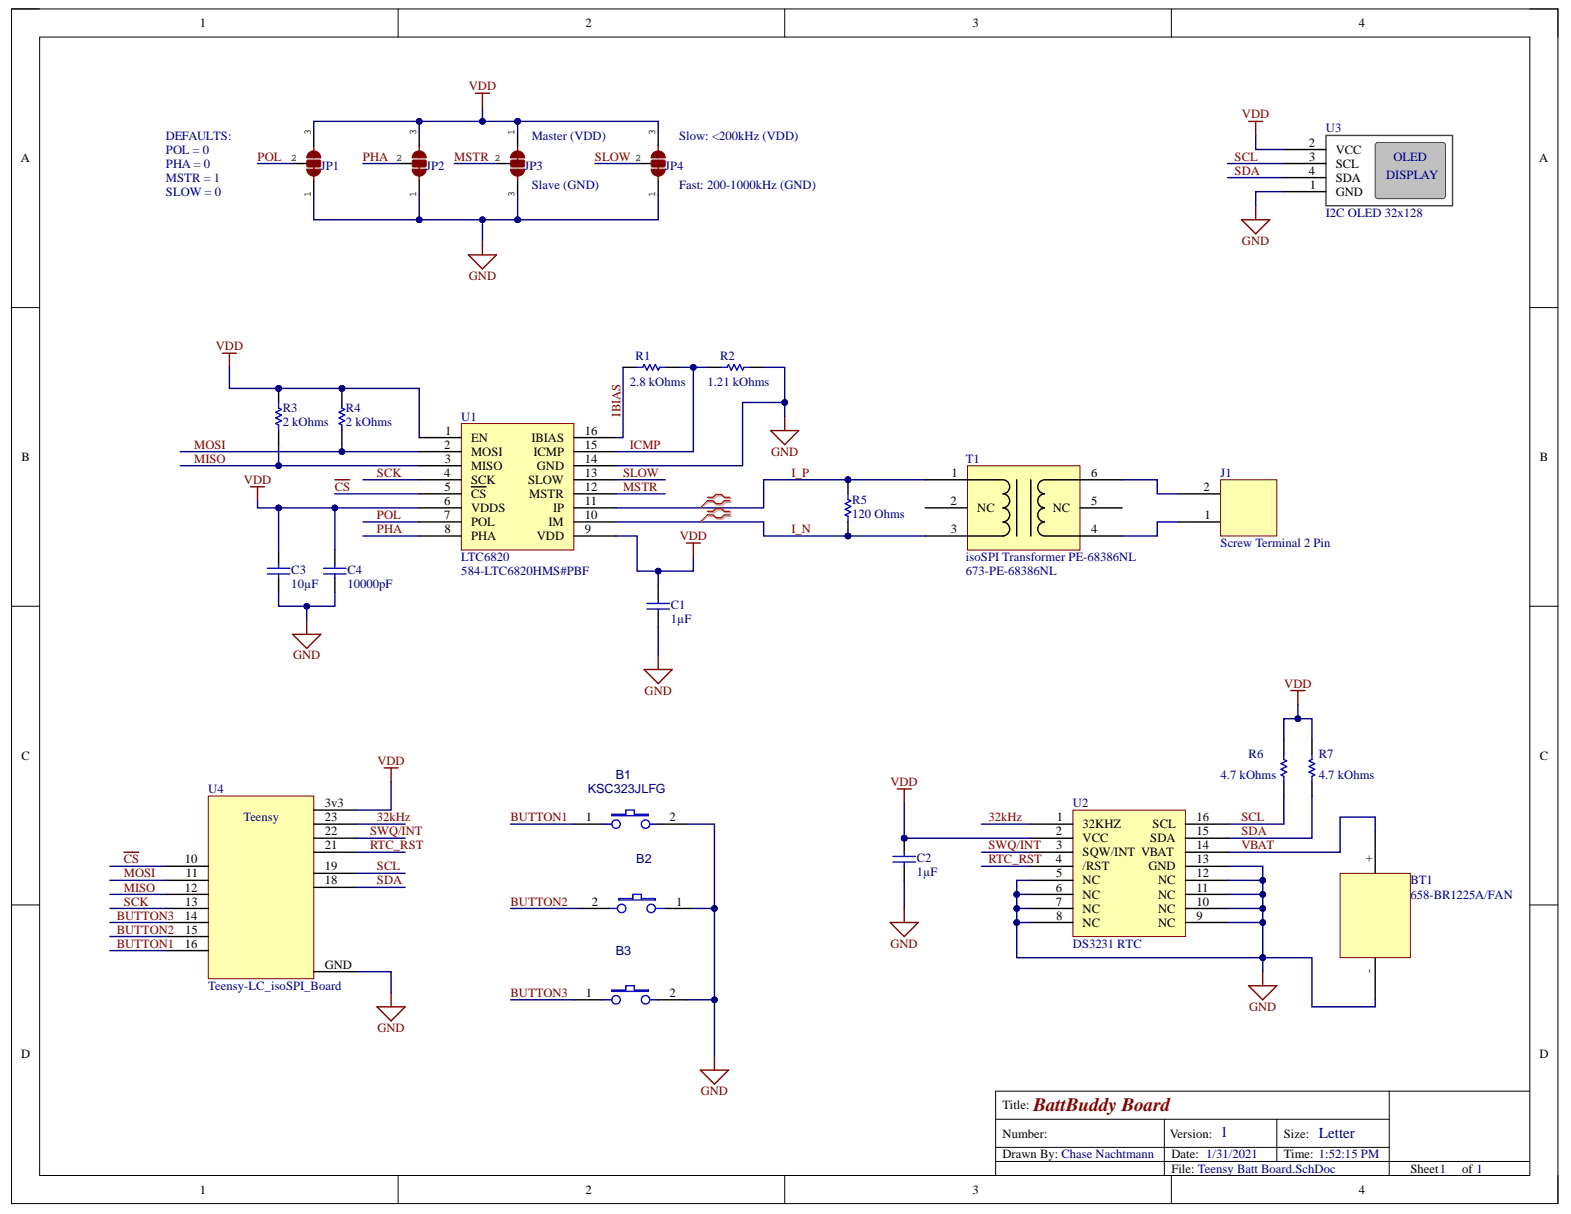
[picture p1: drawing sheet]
<svg xmlns="http://www.w3.org/2000/svg" width="279mm" height="216mm" viewBox="0 0 279 216" stroke-linecap="round" stroke-linejoin="round" font-family="sans-serif">
<defs><g id="words">
<text font-size="3.4" fill="#800000" x="183.8" y="197.5">BattBuddy Board</text>
<g font-size="2.7" fill="#000080">
<text x="217.1" y="202.2">1</text>
<text x="234.5" y="202.4">Letter</text>
</g>
<g font-size="2.2">
<text x="35.6" y="4.8">1</text>
<text x="104.1" y="4.8">2</text>
<text x="173" y="4.8">3</text>
<text x="241.6" y="4.8">4</text>
<text x="3.7" y="28.9">A</text>
<text x="232.8" y="26.1">2</text>
<text x="232.9" y="28.6">3</text>
<text x="237.5" y="27.3">VCC</text>
<text x="237.5" y="29.8">SCL</text>
<text x="273.7" y="28.9">A</text>
<text x="232.8" y="31.1">4</text>
<text x="232.9" y="33.6">1</text>
<text x="237.5" y="34.8">GND</text>
<text x="237.5" y="32.3">SDA</text>
<text x="79.2" y="77.3">1</text>
<text x="104" y="77.3">16</text>
<text x="3.8" y="82">B</text>
<text x="79" y="79.8">2</text>
<text x="79.1" y="82.3">3</text>
<text x="83.8" y="78.6">EN</text>
<text x="83.8" y="81.1">MOSI</text>
<text x="83.8" y="83.5">MISO</text>
<text x="94.5" y="78.6">IBIAS</text>
<text x="94.9" y="81.1">ICMP</text>
<text x="95.5" y="83.5">GND</text>
<text x="104" y="82.3">14</text>
<text x="104" y="79.8">15</text>
<text x="273.9" y="82">B</text>
<text x="79" y="84.8">4</text>
<text x="79" y="89.8">6</text>
<text x="79" y="87.3">5</text>
<text x="83.8" y="86">SCK</text>
<text x="83.8" y="88.6">CS</text>
<text x="93.9" y="86">SLOW</text>
<text x="94.1" y="88.6">MSTR</text>
<text x="104" y="89.8">11</text>
<text x="104" y="87.3">12</text>
<text x="104" y="84.8">13</text>
<text x="169" y="89.8">2</text>
<text x="169.2" y="84.8">1</text>
<text x="194.1" y="89.8">5</text>
<text x="194.1" y="84.8">6</text>
<text x="214" y="87.3">2</text>
<text x="79" y="92.3">7</text>
<text x="79" y="94.8">8</text>
<text x="83.8" y="91.1">VDDS</text>
<text x="83.8" y="93.6">POL</text>
<text x="97.6" y="93.6">IM</text>
<text x="98.4" y="91.1">IP</text>
<text x="104" y="94.8">9</text>
<text x="104" y="92.3">10</text>
<text x="169.1" y="94.8">3</text>
<text x="173.8" y="91.1">NC</text>
<text x="187.3" y="91.1">NC</text>
<text x="194.1" y="94.8">4</text>
<text x="214.2" y="92.3">1</text>
<text x="83.8" y="96.1">PHA</text>
<text x="95.5" y="96.1">VDD</text>
<text x="3.8" y="135.1">C</text>
<text x="273.8" y="135.1">C</text>
<text x="57.8" y="143.5">3v3</text>
<text x="57.8" y="148.5">22</text>
<text x="57.8" y="146">23</text>
<text x="104.2" y="146">1</text>
<text x="119" y="146">2</text>
<text x="187.8" y="148.5">2</text>
<text x="187.9" y="146">1</text>
<text x="192.5" y="147.3">32KHZ</text>
<text x="192.5" y="149.8">VCC</text>
<text x="204.6" y="149.8">SDA</text>
<text x="205" y="147.3">SCL</text>
<text x="212.8" y="148.5">15</text>
<text x="212.8" y="146">16</text>
<text x="32.9" y="153.6">10</text>
<text x="57.8" y="154.8">19</text>
<text x="57.8" y="151.1">21</text>
<text x="187.8" y="153.6">4</text>
<text x="187.9" y="151.1">3</text>
<text x="192.5" y="152.3">SQW/INT VBAT</text>
<text x="192.5" y="154.8">/RST</text>
<text x="204.3" y="154.8">GND</text>
<text x="212.8" y="153.6">13</text>
<text x="212.8" y="151.1">14</text>
<text x="244.1" y="153.3" transform="rotate(-90 244.1 153.3)">+</text>
<text x="32.9" y="158.6">12</text>
<text x="32.9" y="161">13</text>
<text x="33.1" y="156.1">11</text>
<text x="57.8" y="157.3">18</text>
<text x="105.3" y="161">2</text>
<text x="120.3" y="161">1</text>
<text x="187.8" y="158.6">6</text>
<text x="187.8" y="161">7</text>
<text x="187.8" y="156.1">5</text>
<text x="192.5" y="157.3">NC</text>
<text x="192.5" y="159.8">NC</text>
<text x="206" y="159.8">NC</text>
<text x="206" y="157.3">NC</text>
<text x="212.8" y="161">10</text>
<text x="212.8" y="158.6">11</text>
<text x="212.8" y="156.1">12</text>
<text x="32.9" y="163.5">14</text>
<text x="32.9" y="166">15</text>
<text x="187.8" y="163.5">8</text>
<text x="192.5" y="162.3">NC</text>
<text x="192.5" y="164.8">NC</text>
<text x="206" y="164.8">NC</text>
<text x="206" y="162.3">NC</text>
<text x="212.8" y="163.5">9</text>
<text x="32.9" y="168.5">16</text>
<text x="57.8" y="172.3">GND</text>
<text x="244.1" y="173" transform="rotate(-90 244.1 173)">-</text>
<text x="104.2" y="177.3">1</text>
<text x="119" y="177.3">2</text>
<text x="3.8" y="188.2">D</text>
<text x="273.8" y="188.2">D</text>
<text x="178.3" y="197.3">Title:</text>
<text x="178.3" y="202.3">Number:</text>
<text x="208.1" y="202.3">Version:</text>
<text x="228.3" y="202.3">Size:</text>
<text x="178.3" y="206">Drawn By: Chase Nachtmann</text>
<text x="208.3" y="206">Date: 1/31/2021</text>
<text x="208.3" y="208.5">File: Teensy Batt Board.SchDoc</text>
<text x="228.3" y="206">Time: 1:52:15 PM</text>
<text x="250.8" y="208.5">Sheet1</text>
<text x="260" y="208.5">of 1</text>
<text x="35.6" y="212.3">1</text>
<text x="104.1" y="212.3">2</text>
<text x="173" y="212.3">3</text>
<text x="241.6" y="212.3">4</text>
</g>
<g font-size="2.2" fill="#800000">
<text x="83.4" y="16.1">VDD</text>
<text x="220.9" y="21.1">VDD</text>
<text x="45.8" y="28.6">POL</text>
<text x="64.5" y="28.6">PHA</text>
<text x="80.8" y="28.6">MSTR</text>
<text x="105.8" y="28.6">SLOW</text>
<text x="219.6" y="28.6">SCL</text>
<text x="219.6" y="31.1">SDA</text>
<text x="220.9" y="43.6">GND</text>
<text x="83.4" y="49.8">GND</text>
<text x="38.4" y="62.3">VDD</text>
<text x="110.3" y="74.1" transform="rotate(-90 110.3 74.1)">IBIAS</text>
<text x="34.6" y="79.8">MOSI</text>
<text x="34.6" y="82.3">MISO</text>
<text x="112" y="79.8">ICMP</text>
<text x="137.1" y="81.1">GND</text>
<text x="43.4" y="86">VDD</text>
<text x="59.5" y="87.3">CS</text>
<text x="67" y="84.8">SCK</text>
<text x="110.8" y="84.8">SLOW</text>
<text x="110.8" y="87.3">MSTR</text>
<text x="140.8" y="84.8">I_P</text>
<text x="67" y="92.3">POL</text>
<text x="67" y="94.8">PHA</text>
<text x="140.8" y="94.8">I_N</text>
<text x="120.9" y="96.1">VDD</text>
<text x="52.1" y="117.3">GND</text>
<text x="114.6" y="123.5">GND</text>
<text x="228.4" y="122.3">VDD</text>
<text x="67.1" y="136.1">VDD</text>
<text x="158.4" y="139.8">VDD</text>
<text x="65.8" y="148.5">SWQ/INT</text>
<text x="67" y="146">32kHz</text>
<text x="90.8" y="146">BUTTON1</text>
<text x="175.8" y="146">32kHz</text>
<text x="220.8" y="148.5">SDA</text>
<text x="220.8" y="146">SCL</text>
<text x="22" y="153.6">CS</text>
<text x="65.8" y="151.1">RTC_RST</text>
<text x="67" y="154.8">SCL</text>
<text x="175.8" y="153.6">RTC_RST</text>
<text x="175.8" y="151.1">SWQ/INT</text>
<text x="220.8" y="151.1">VBAT</text>
<text x="22" y="156.1">MOSI</text>
<text x="22" y="158.6">MISO</text>
<text x="22" y="161">SCK</text>
<text x="67" y="157.3">SDA</text>
<text x="90.8" y="161">BUTTON2</text>
<text x="20.8" y="166">BUTTON2</text>
<text x="20.8" y="163.5">BUTTON3</text>
<text x="20.8" y="168.5">BUTTON1</text>
<text x="158.4" y="168.5">GND</text>
<text x="90.8" y="177.3">BUTTON3</text>
<text x="222.2" y="179.8">GND</text>
<text x="67.1" y="183.5">GND</text>
<text x="124.6" y="194.8">GND</text>
</g>
<g font-size="2.2" fill="#000080">
<text x="235.8" y="23.6">U3</text>
<text x="29.5" y="24.8">DEFAULTS:</text>
<text x="29.5" y="29.8">PHA = 0</text>
<text x="29.5" y="27.3">POL = 0</text>
<text x="94.6" y="24.8">Master (VDD)</text>
<text x="120.8" y="24.8">Slow: &lt;200kHz (VDD)</text>
<text x="247.8" y="28.6">OLED</text>
<text x="29.5" y="32.3">MSTR = 1</text>
<text x="29.5" y="34.8">SLOW = 0</text>
<text x="57.1" y="30.2">JP1</text>
<text x="75.8" y="30.2">JP2</text>
<text x="93.3" y="30.2">JP3</text>
<text x="94.6" y="33.6">Slave (GND)</text>
<text x="118.3" y="30.2">JP4</text>
<text x="120.8" y="33.6">Fast: 200-1000kHz (GND)</text>
<text x="246.6" y="31.8">DISPLAY</text>
<text x="235.8" y="38.6">I2C OLED 32x128</text>
<text x="113" y="64.1">R1</text>
<text x="128.1" y="64.1">R2</text>
<text x="112" y="68.6">2.8 kOhms</text>
<text x="125.8" y="68.6">1.21 kOhms</text>
<text x="50.3" y="75.8">2 kOhms</text>
<text x="50.3" y="73.3">R3</text>
<text x="61.5" y="75.8">2 kOhms</text>
<text x="61.5" y="73.3">R4</text>
<text x="82" y="74.8">U1</text>
<text x="171.8" y="82.3">T1</text>
<text x="151.6" y="89.6">R5</text>
<text x="217.1" y="84.8">J1</text>
<text x="151.6" y="92">120 Ohms</text>
<text x="82" y="99.8">LTC6820</text>
<text x="171.8" y="99.8">isoSPI Transformer PE-68386NL</text>
<text x="217.1" y="97.3">Screw Terminal 2 Pin</text>
<text x="51.8" y="102.1">C3</text>
<text x="51.8" y="104.6">10µF</text>
<text x="61.8" y="102.1">C4</text>
<text x="61.8" y="104.6">10000pF</text>
<text x="82" y="102.3">584-LTC6820HMS#PBF</text>
<text x="171.8" y="102.3">673-PE-68386NL</text>
<text x="119.3" y="108.3">C1</text>
<text x="119.3" y="110.8">1µF</text>
<text x="222.1" y="134.8">R6</text>
<text x="234.5" y="134.8">R7</text>
<text x="37" y="141">U4</text>
<text x="104.5" y="141">KSC323JLFG</text>
<text x="109.5" y="138.6">B1</text>
<text x="190.8" y="143.5">U2</text>
<text x="217.1" y="138.6">4.7 kOhms</text>
<text x="234.5" y="138.6">4.7 kOhms</text>
<text x="43.3" y="146">Teensy</text>
<text x="113.2" y="153.6">B2</text>
<text x="163" y="153.3">C2</text>
<text x="163" y="155.8">1µF</text>
<text x="250.8" y="159.8">658-BR1225A/FAN</text>
<text x="250.8" y="157.3">BT1</text>
<text x="109.5" y="169.8">B3</text>
<text x="190.8" y="168.5">DS3231 RTC</text>
<text x="37" y="176.1">Teensy-LC_isoSPI_Board</text>
</g>
<g font-size="1.8">
<text x="55.3" y="23.9" transform="rotate(-90 55.3 23.9)">3</text>
<text x="74" y="23.9" transform="rotate(-90 74 23.9)">3</text>
<text x="91.5" y="23.9" transform="rotate(-90 91.5 23.9)">1</text>
<text x="116.5" y="23.9" transform="rotate(-90 116.5 23.9)">3</text>
<text x="51.7" y="28.5">2</text>
<text x="70.5" y="28.5">2</text>
<text x="88" y="28.5">2</text>
<text x="113" y="28.5">2</text>
<text x="55.3" y="35.1" transform="rotate(-90 55.3 35.1)">1</text>
<text x="74" y="35.1" transform="rotate(-90 74 35.1)">1</text>
<text x="91.5" y="35.1" transform="rotate(-90 91.5 35.1)">3</text>
<text x="116.5" y="35.1" transform="rotate(-90 116.5 35.1)">1</text>
</g>
</g></defs>
<path d="M2.1 1.6h275v212.5h-275z" fill="none" stroke="#000" stroke-width=".18"/>
<path d="M7.1 6.6h265v202.5h-265z" fill-rule="evenodd" fill="#fff"/>
<g fill="none" stroke="#000" stroke-width=".18">
<path d="M2 1.6h5M7.1 6.6h265v202.5h-265zM70.8 1.6v5M139.6 1.6v5M208.3 1.6v5M272.1 1.6h5v5M2 54.7h5M272.1 54.7h5M2 107.8h5M272.1 107.8h5M2 160.9h5M272.1 160.9h5"/>
<path d="M177.1 199.1h70M207.1 199.1v10M227.1 199.1v7.5M247.1 194.1v15M272.1 194.1h-95v15M70.8 209.1v5M139.6 209.1v5M177.1 206.6h95M177.1 204.1h70M208.3 209.1v5M277.1 209.1v5"/>
</g>
<path d="M172.1 82.8h20v15h-20z" fill-rule="evenodd" fill="#ffffb0"/>
<path d="M172.1 82.8h20v15h-20z" fill="none" stroke="#800000" stroke-width=".18"/>
<path d="M164.6 95.3h13.7M164.6 90.3h7.5M164.6 85.3h13.7M178.4 85.3a1.26 1.26 0 0 1 1.2 1.3 1.26 1.26 0 0 1-1.2 1.2 1.25 1.25 0 0 1 1.2 1.3 1.25 1.25 0 0 1-1.2 1.2 1.26 1.26 0 0 1 1.2 1.3 1.26 1.26 0 0 1-1.2 1.2 1.25 1.25 0 0 1 1.2 1.3 1.25 1.25 0 0 1-1.2 1.2M180.8 85.3v10M183.3 85.3v10M185.8 85.3a1.25 1.25 0 0 0-1.2 1.3 1.25 1.25 0 0 0 1.2 1.2 1.25 1.25 0 0 0-1.2 1.3 1.25 1.25 0 0 0 1.2 1.2 1.25 1.25 0 0 0-1.2 1.3 1.25 1.25 0 0 0 1.2 1.2 1.25 1.25 0 0 0-1.2 1.3 1.25 1.25 0 0 0 1.2 1.2M185.8 95.3h13.8M185.8 85.3h13.8M192.1 90.3h7.5" fill="none" stroke="#000" stroke-width=".25"/>
<path d="M82.1 75.3h20v22.5h-20z" fill-rule="evenodd" fill="#ffffb0"/>
<path d="M82.1 75.3h20v22.5h-20z" fill="none" stroke="#800000" stroke-width=".18"/>
<g fill="none" stroke="#000" stroke-width=".25">
<path d="M74.6 77.8h7.5M102.1 77.8h7.5M74.6 80.3h7.5M74.6 82.8h7.5M74.6 85.3h7.5M74.6 87.8h7.5M74.6 90.3h7.5M74.6 92.8h7.5M74.6 95.3h7.5M83.8 86.6h2.6M102.1 80.3h7.5M102.1 82.8h7.5"/>
<path d="M102.1 85.3h7.5M102.1 87.8h7.5M102.1 90.3h7.5M102.1 92.8h7.5M102.1 95.3h7.5"/>
</g>
<circle cx="150.8" cy="85.3" r=".5" fill="#000080"/>
<circle cx="150.8" cy="85.3" r=".5" fill="none" stroke="#000080" stroke-width=".18"/>
<circle cx="150.8" cy="95.3" r=".5" fill="#000080"/>
<circle cx="150.8" cy="95.3" r=".5" fill="none" stroke="#000080" stroke-width=".18"/>
<path d="M150.8 85.3v2.5" fill="none" stroke="#000" stroke-width=".25"/>
<circle cx="150.8" cy="85.3" r=".5" fill="#000080"/>
<circle cx="150.8" cy="85.3" r=".5" fill="none" stroke="#000080" stroke-width=".18"/>
<path d="M150.8 92.8v2.5" fill="none" stroke="#000" stroke-width=".25"/>
<circle cx="150.8" cy="95.3" r=".5" fill="#000080"/>
<circle cx="150.8" cy="95.3" r=".5" fill="none" stroke="#000080" stroke-width=".18"/>
<path d="M150.8 87.8v1l.5 .3-1 .5 1 .5-1 .5 1 .5-1 .5 .5 .2v1" fill="none" stroke="#00f" stroke-width=".25"/>
<circle cx="60.8" cy="69.1" r=".5" fill="#000080"/>
<circle cx="60.8" cy="69.1" r=".5" fill="none" stroke="#000080" stroke-width=".18"/>
<path d="M60.8 69.1v2.5" fill="none" stroke="#000" stroke-width=".25"/>
<circle cx="60.8" cy="69.1" r=".5" fill="#000080"/>
<circle cx="60.8" cy="69.1" r=".5" fill="none" stroke="#000080" stroke-width=".18"/>
<path d="M60.8 76.6v2.5" fill="none" stroke="#000" stroke-width=".25"/>
<path d="M60.8 71.6v1l.5 .2-1 .5 1 .5-1 .5 1 .5-1 .5 .5 .3v1" fill="none" stroke="#00f" stroke-width=".25"/>
<circle cx="49.5" cy="69.1" r=".5" fill="#000080"/>
<circle cx="49.5" cy="69.1" r=".5" fill="none" stroke="#000080" stroke-width=".18"/>
<path d="M49.5 69.1v2.5" fill="none" stroke="#000" stroke-width=".25"/>
<circle cx="49.5" cy="69.1" r=".5" fill="#000080"/>
<circle cx="49.5" cy="69.1" r=".5" fill="none" stroke="#000080" stroke-width=".18"/>
<path d="M49.5 76.6v2.5" fill="none" stroke="#000" stroke-width=".25"/>
<path d="M49.5 71.6v1l.5 .2-1 .5 1 .5-1 .5 1 .5-1 .5 .5 .3v1" fill="none" stroke="#00f" stroke-width=".25"/>
<path d="M39.5 62.8h2.5M40.8 62.8v2.5M59.6 85.3h2.6" fill="none" stroke="#800000" stroke-width=".25"/>
<path d="M54.9 27.2l.4-.3 .5-.1v1.3h-1.3l.1-.5z" fill-rule="evenodd" fill="#800000"/>
<path d="M54.9 27.2l.4-.3 .5-.1v1.3h-1.3l.1-.5z" fill="none" stroke="#800000" stroke-width=".18"/>
<path d="M55.8 26.8l.5 .1 .4 .3 .3 .4 .1 .5h-1.3z" fill-rule="evenodd" fill="#800000"/>
<path d="M55.8 26.8l.5 .1 .4 .3 .3 .4 .1 .5h-1.3z" fill="none" stroke="#800000" stroke-width=".18"/>
<path d="M54.5 30.1h2.6l-.2 .5-.3 .4-.3 .2-.6 .1-.4-.1-.4-.3-.3-.4z" fill-rule="evenodd" fill="#800000"/>
<path d="M54.5 30.1h2.6l-.2 .5-.3 .4-.3 .2-.6 .1-.4-.1-.4-.3-.3-.4z" fill="none" stroke="#800000" stroke-width=".18"/>
<path d="M55.8 26v.8M55.8 28.7v1.8M55.8 31.3v.9" fill="none" stroke="#800000" stroke-width=".25"/>
<path d="M52 29.1h2.5M55.8 23.5v2.5M55.8 32.2v2.5" fill="none" stroke="#000" stroke-width=".25"/>
<path d="M54.6 28.5h2.4v1.1h-2.4z" fill="#980000"/>
<path d="M54.6 28.5h2.4v1.1h-2.4z" fill="none" stroke="#980000" stroke-width=".18"/>
<path d="M73.6 27.2l.5-.3 .5-.1v1.3h-1.3l.1-.5z" fill-rule="evenodd" fill="#800000"/>
<path d="M73.6 27.2l.5-.3 .5-.1v1.3h-1.3l.1-.5z" fill="none" stroke="#800000" stroke-width=".18"/>
<path d="M74.6 26.8l.4 .1 .4 .3 .3 .4 .1 .5h-1.2z" fill-rule="evenodd" fill="#800000"/>
<path d="M74.6 26.8l.4 .1 .4 .3 .3 .4 .1 .5h-1.2z" fill="none" stroke="#800000" stroke-width=".18"/>
<path d="M73.3 30.1h2.5l-.1 .4-.2 .4-.4 .3-.5 .1-.5-.1-.5-.3-.2-.3z" fill-rule="evenodd" fill="#800000"/>
<path d="M73.3 30.1h2.5l-.1 .4-.2 .4-.4 .3-.5 .1-.5-.1-.5-.3-.2-.3z" fill="none" stroke="#800000" stroke-width=".18"/>
<path d="M74.6 26v.8M74.6 28.7v1.8M74.6 31.3v.9" fill="none" stroke="#800000" stroke-width=".25"/>
<path d="M70.8 29.1h2.5M74.6 23.5v2.5M74.6 32.2v2.5" fill="none" stroke="#000" stroke-width=".25"/>
<path d="M73.4 28.5h2.3v1.1h-2.3z" fill="#980000"/>
<path d="M73.4 28.5h2.3v1.1h-2.3z" fill="none" stroke="#980000" stroke-width=".18"/>
<path d="M84.6 16.6h2.5M85.8 16.6v2.5M83.3 45.3h5l-2.5 2.5zM85.8 42.8v2.5" fill="none" stroke="#800000" stroke-width=".25"/>
<path d="M90.8 30.1h1.3v1.2l-.9-.3-.3-.4z" fill-rule="evenodd" fill="#800000"/>
<path d="M90.8 30.1h1.3v1.2l-.9-.3-.3-.4z" fill="none" stroke="#800000" stroke-width=".18"/>
<path d="M92.1 30.1h1.2l-.1 .5-.5 .5-.6 .2z" fill-rule="evenodd" fill="#800000"/>
<path d="M92.1 30.1h1.2l-.1 .5-.5 .5-.6 .2z" fill="none" stroke="#800000" stroke-width=".18"/>
<path d="M91.2 27.2l.6-.3h.7l.6 .5 .2 .7h-2.5l.1-.5z" fill-rule="evenodd" fill="#800000"/>
<path d="M91.2 27.2l.6-.3h.7l.6 .5 .2 .7h-2.5l.1-.5z" fill="none" stroke="#800000" stroke-width=".18"/>
<path d="M92.1 26v.8M92.1 27.7v1.8M92.1 31.3v.9" fill="none" stroke="#800000" stroke-width=".25"/>
<path d="M88.3 29.1h2.5M92.1 23.5v2.5M92.1 32.2v2.5" fill="none" stroke="#000" stroke-width=".25"/>
<path d="M90.9 28.5h2.3v1.1h-2.3z" fill="#980000"/>
<path d="M90.9 28.5h2.3v1.1h-2.3z" fill="none" stroke="#980000" stroke-width=".18"/>
<path d="M116.2 27.2l.4-.3 .5-.1v1.3h-1.3l.1-.4z" fill-rule="evenodd" fill="#800000"/>
<path d="M116.2 27.2l.4-.3 .5-.1v1.3h-1.3l.1-.4z" fill="none" stroke="#800000" stroke-width=".18"/>
<path d="M117.1 26.8l.4 .1 .5 .3 .2 .4 .1 .5h-1.2z" fill-rule="evenodd" fill="#800000"/>
<path d="M117.1 26.8l.4 .1 .5 .3 .2 .4 .1 .5h-1.2z" fill="none" stroke="#800000" stroke-width=".18"/>
<path d="M115.8 30.1l2.5 .1-.1 .4-.3 .4-.5 .3h-.4l-.9-.4z" fill-rule="evenodd" fill="#800000"/>
<path d="M115.8 30.1l2.5 .1-.1 .4-.3 .4-.5 .3h-.4l-.9-.4z" fill="none" stroke="#800000" stroke-width=".18"/>
<path d="M117.1 26v.8M117.1 28.7v1.8M117.1 31.3v.9" fill="none" stroke="#800000" stroke-width=".25"/>
<path d="M113.3 29.1h2.5M117.1 23.5v2.5M117.1 32.2v2.5" fill="none" stroke="#000" stroke-width=".25"/>
<path d="M115.9 28.5h2.3v1.1h-2.3z" fill="#980000"/>
<path d="M115.9 28.5h2.3v1.1h-2.3z" fill="none" stroke="#980000" stroke-width=".18"/>
<path d="M137.1 76.6h5l-2.5 2.5zM139.6 74.1v2.5M44.5 86.6h2.5M45.8 86.6v2.5M122.1 96.6h2.5M123.3 96.6v2.5M52 112.8h5.1l-2.6 2.5zM54.5 110.3v2.5M114.6 119.1h5l-2.5 2.5zM117.1 116.6v2.5" fill="none" stroke="#800000" stroke-width=".25"/>
<path d="M110.8 65.3h2.5M118.3 65.3h2.5M125.8 65.3h2.5M133.3 65.3h2.5M49.5 97.8v2.5M59.6 97.8v2.5M49.5 102.8v2.5M59.6 102.8v2.5M117.1 104.1v2.5M117.1 109.1v2.5" fill="none" stroke="#000" stroke-width=".25"/>
<g fill="none" stroke="#00f" stroke-width=".25">
<path d="M113.3 65.3h1l.3-.5 .5 1 .5-1 .5 1 .5-1 .5 1 .2-.5h1M128.3 65.3h1l.3-.5 .5 1 .5-1 .5 1 .5-1 .5 1 .2-.5h1M47.6 101.1h4M47.6 102.1h4M49.5 100.3v.8M49.5 102.1v.7M57.6 101.1h4M57.6 102.1h4M59.6 100.3v.8M59.6 102.1v.7M115.1 107.3h4M115.1 108.3h4"/>
<path d="M117.1 106.6v.7M117.1 108.3v.8"/>
</g>
<path d="M235.8 24.1h22.5v12.5h-22.5z" fill="none" stroke="#434343" stroke-width=".25"/>
<path d="M244.8 25.4h12l.3 .4-.1 9.3-.4 .2h-11.8l-.2-.5v-9z" fill="#c0c0c0"/>
<path d="M244.8 25.4h12l.3 .4-.1 9.3-.4 .2h-11.8l-.2-.5v-9z" fill="none" stroke="#434343" stroke-width=".18"/>
<path d="M228.3 26.6h7.5M228.3 34.1h7.5M228.3 29.1h7.5M228.3 31.6h7.5" fill="none" stroke="#000" stroke-width=".25"/>
<path d="M190.8 144.1h20v22.5h-20z" fill-rule="evenodd" fill="#ffffb0"/>
<path d="M190.8 144.1h20v22.5h-20z" fill="none" stroke="#800000" stroke-width=".18"/>
<g fill="none" stroke="#000" stroke-width=".25">
<path d="M183.3 146.6h7.5M183.3 149.1h7.5M183.3 151.6h7.5M183.3 154.1h7.5M183.3 156.6h7.5M183.3 159.1h7.5M210.8 146.6h7.5M210.8 149.1h7.5M210.8 151.6h7.5M210.8 154.1h7.5M210.8 156.6h7.5M210.8 159.1h7.5"/>
<path d="M183.3 161.6h7.5M183.3 164.1h7.5M210.8 161.6h7.5M210.8 164.1h7.5"/>
</g>
<path d="M220.8 39.1h5l-2.5 2.5zM222.1 21.6h2.5M223.3 21.6v2.5M223.3 36.6v2.5M159.6 140.3h2.5M160.8 140.3v2.5M222.1 175.3h5l-2.5 2.5zM224.6 172.8v2.5" fill="none" stroke="#800000" stroke-width=".25"/>
<circle cx="160.8" cy="149.1" r=".5" fill="#000080"/>
<circle cx="160.8" cy="149.1" r=".5" fill="none" stroke="#000080" stroke-width=".18"/>
<path d="M160.8 149.1v2.5M160.8 154.1v2.5" fill="none" stroke="#000" stroke-width=".25"/>
<circle cx="160.8" cy="149.1" r=".5" fill="#000080"/>
<circle cx="160.8" cy="149.1" r=".5" fill="none" stroke="#000080" stroke-width=".18"/>
<path d="M158.8 152.3h4M158.8 153.3h4M160.8 151.6v.7M160.8 153.3v.8" fill="none" stroke="#00f" stroke-width=".25"/>
<path d="M68.3 136.6h2.5M69.6 136.6v2.5M229.6 122.8h2.5M230.8 122.8v2.5M67.1 179.1h5l-2.5 2.5zM69.6 176.6v2.5M158.3 164.1h5l-2.5 2.5zM160.8 161.6v2.5" fill="none" stroke="#800000" stroke-width=".25"/>
<path d="M209.6 92.8h7.5M209.6 87.8h7.5" fill="none" stroke="#000" stroke-width=".25"/>
<path d="M217.1 85.3h10v10h-10z" fill-rule="evenodd" fill="#ffffb0"/>
<path d="M217.1 85.3h10v10h-10z" fill="none" stroke="#800000" stroke-width=".18"/>
<path d="M22 151.6h2.7" fill="none" stroke="#800000" stroke-width=".25"/>
<path d="M37 141.6h18.8v32.5h-18.8z" fill-rule="evenodd" fill="#ffffb0"/>
<path d="M37 141.6h18.8v32.5h-18.8z" fill="none" stroke="#800000" stroke-width=".18"/>
<g fill="none" stroke="#000" stroke-width=".25">
<path d="M29.5 156.6h7.5M29.5 159.1h7.5M29.5 154.1h7.5M55.8 157.8h7.5M55.8 155.3h7.5M55.8 144.1h7.5M55.8 151.6h7.5M55.8 149.1h7.5M55.8 146.6h7.5M102.1 146.6h5M117.1 146.6h5M29.5 161.6h7.5"/>
<path d="M29.5 164.1h7.5M29.5 166.6h7.5M29.5 169.1h7.5M55.8 172.8h7.5M102.1 177.8h5M117.1 177.8h5"/>
</g>
<g fill="none" stroke="#00f" stroke-width=".25">
<path d="M107.1 146.6h1.7M108.8 144.8h2.5v-.7h1.5v.7h2.5v.3h-6.5zM115.6 146.6h1.5M107.1 177.8h1.7M108.8 176.1h2.5v-.8h1.5v.8h2.5v.2h-6.5zM115.6 177.8h1.5"/>
<circle cx="109.6" cy="146.6" r=".75"/>
<circle cx="114.8" cy="146.6" r=".75"/>
<circle cx="109.6" cy="177.8" r=".75"/>
<circle cx="114.8" cy="177.8" r=".75"/>
</g>
<path d="M238.3 155.3h12.5v15h-12.5z" fill-rule="evenodd" fill="#ffffb0"/>
<path d="M238.3 155.3h12.5v15h-12.5z" fill="none" stroke="#800000" stroke-width=".18"/>
<path d="M228.3 131.6v2.5M228.3 139.1v2.5M233.3 131.6v2.5M233.3 139.1v2.5M244.6 147.8v7.5M103.3 161.6h5M118.3 161.6h5M244.6 170.3v7.5" fill="none" stroke="#000" stroke-width=".25"/>
<g fill="none" stroke="#00f" stroke-width=".25">
<path d="M228.3 134.1v1l.5 .2-1 .5 1 .5-1 .5 1 .5-1 .5 .5 .3v1M233.3 134.1v1l-.5 .2 1 .5-1 .5 1 .5-1 .5 1 .5-.5 .3v1M110.1 159.8h2.5v-.7h1.5v.7h2.5v.3h-6.5zM108.3 161.6h1.5M116.6 161.6h1.7"/>
<circle cx="110.6" cy="161.6" r=".75"/>
<circle cx="115.8" cy="161.6" r=".75"/>
</g>
<path d="M124.6 190.3h5l-2.5 2.5zM127.1 187.8v2.5" fill="none" stroke="#800000" stroke-width=".25"/>
<path d="M164.6 85.3h-28.8v5h-26.2" fill="none" stroke="#000080" stroke-width=".25"/>
<circle cx="150.8" cy="85.3" r=".5" fill="#000080"/>
<circle cx="150.8" cy="85.3" r=".5" fill="none" stroke="#000080" stroke-width=".18"/>
<path d="M109.6 92.8h26.2v2.5h28.8" fill="none" stroke="#000080" stroke-width=".25"/>
<circle cx="150.8" cy="95.3" r=".5" fill="#000080"/>
<circle cx="150.8" cy="95.3" r=".5" fill="none" stroke="#000080" stroke-width=".18"/>
<path d="M60.8 79.1v1.2h13.8" fill="none" stroke="#000080" stroke-width=".25"/>
<circle cx="60.8" cy="80.3" r=".5" fill="#000080"/>
<circle cx="60.8" cy="80.3" r=".5" fill="none" stroke="#000080" stroke-width=".18"/>
<path d="M49.5 79.1v3.7h25.1" fill="none" stroke="#000080" stroke-width=".25"/>
<circle cx="49.5" cy="82.8" r=".5" fill="#000080"/>
<circle cx="49.5" cy="82.8" r=".5" fill="none" stroke="#000080" stroke-width=".18"/>
<path d="M32 80.3h28.8" fill="none" stroke="#000080" stroke-width=".25"/>
<circle cx="60.8" cy="80.3" r=".5" fill="#000080"/>
<circle cx="60.8" cy="80.3" r=".5" fill="none" stroke="#000080" stroke-width=".18"/>
<path d="M32 82.8h17.5" fill="none" stroke="#000080" stroke-width=".25"/>
<circle cx="49.5" cy="82.8" r=".5" fill="#000080"/>
<circle cx="49.5" cy="82.8" r=".5" fill="none" stroke="#000080" stroke-width=".18"/>
<path d="M40.8 65.3v3.8h33.8v8.7" fill="none" stroke="#000080" stroke-width=".25"/>
<circle cx="49.5" cy="69.1" r=".5" fill="#000080"/>
<circle cx="49.5" cy="69.1" r=".5" fill="none" stroke="#000080" stroke-width=".18"/>
<circle cx="60.8" cy="69.1" r=".5" fill="#000080"/>
<circle cx="60.8" cy="69.1" r=".5" fill="none" stroke="#000080" stroke-width=".18"/>
<path d="M45.8 29.1h6.2M64.6 29.1h6.2M80.8 29.1h7.5M117.1 34.7v4.4h-25M59.6 87.8h15M64.6 85.3h10M109.6 85.3h8.7M109.6 87.8h8.7" fill="none" stroke="#000080" stroke-width=".25"/>
<circle cx="92.1" cy="39.1" r=".5" fill="#000080"/>
<circle cx="92.1" cy="39.1" r=".5" fill="none" stroke="#000080" stroke-width=".18"/>
<path d="M92.1 21.6h25v1.9" fill="none" stroke="#000080" stroke-width=".25"/>
<circle cx="92.1" cy="21.6" r=".5" fill="#000080"/>
<circle cx="92.1" cy="21.6" r=".5" fill="none" stroke="#000080" stroke-width=".18"/>
<path d="M74.6 21.6v1.9" fill="none" stroke="#000080" stroke-width=".25"/>
<circle cx="74.6" cy="21.6" r=".5" fill="#000080"/>
<circle cx="74.6" cy="21.6" r=".5" fill="none" stroke="#000080" stroke-width=".18"/>
<path d="M85.8 19.1v2.5" fill="none" stroke="#000080" stroke-width=".25"/>
<circle cx="85.8" cy="21.6" r=".5" fill="#000080"/>
<circle cx="85.8" cy="21.6" r=".5" fill="none" stroke="#000080" stroke-width=".18"/>
<path d="M92.1 21.6v1.9" fill="none" stroke="#000080" stroke-width=".25"/>
<circle cx="92.1" cy="21.6" r=".5" fill="#000080"/>
<circle cx="92.1" cy="21.6" r=".5" fill="none" stroke="#000080" stroke-width=".18"/>
<path d="M74.6 34.7v4.4" fill="none" stroke="#000080" stroke-width=".25"/>
<circle cx="74.6" cy="39.1" r=".5" fill="#000080"/>
<circle cx="74.6" cy="39.1" r=".5" fill="none" stroke="#000080" stroke-width=".18"/>
<path d="M85.8 39.1v3.7" fill="none" stroke="#000080" stroke-width=".25"/>
<circle cx="85.8" cy="39.1" r=".5" fill="#000080"/>
<circle cx="85.8" cy="39.1" r=".5" fill="none" stroke="#000080" stroke-width=".18"/>
<path d="M92.1 34.7v4.4" fill="none" stroke="#000080" stroke-width=".25"/>
<circle cx="92.1" cy="39.1" r=".5" fill="#000080"/>
<circle cx="92.1" cy="39.1" r=".5" fill="none" stroke="#000080" stroke-width=".18"/>
<path d="M55.8 34.7v4.4h36.3" fill="none" stroke="#000080" stroke-width=".25"/>
<circle cx="92.1" cy="39.1" r=".5" fill="#000080"/>
<circle cx="92.1" cy="39.1" r=".5" fill="none" stroke="#000080" stroke-width=".18"/>
<circle cx="85.8" cy="39.1" r=".5" fill="#000080"/>
<circle cx="85.8" cy="39.1" r=".5" fill="none" stroke="#000080" stroke-width=".18"/>
<circle cx="74.6" cy="39.1" r=".5" fill="#000080"/>
<circle cx="74.6" cy="39.1" r=".5" fill="none" stroke="#000080" stroke-width=".18"/>
<path d="M92.1 21.6h-36.3v1.9" fill="none" stroke="#000080" stroke-width=".25"/>
<circle cx="74.6" cy="21.6" r=".5" fill="#000080"/>
<circle cx="74.6" cy="21.6" r=".5" fill="none" stroke="#000080" stroke-width=".18"/>
<circle cx="85.8" cy="21.6" r=".5" fill="#000080"/>
<circle cx="85.8" cy="21.6" r=".5" fill="none" stroke="#000080" stroke-width=".18"/>
<circle cx="92.1" cy="21.6" r=".5" fill="#000080"/>
<circle cx="92.1" cy="21.6" r=".5" fill="none" stroke="#000080" stroke-width=".18"/>
<path d="M45.8 89.1v1.2h28.8" fill="none" stroke="#000080" stroke-width=".25"/>
<circle cx="49.6" cy="90.3" r=".5" fill="#000080"/>
<circle cx="49.6" cy="90.3" r=".5" fill="none" stroke="#000080" stroke-width=".18"/>
<circle cx="59.6" cy="90.3" r=".5" fill="#000080"/>
<circle cx="59.6" cy="90.3" r=".5" fill="none" stroke="#000080" stroke-width=".18"/>
<path d="M64.6 92.8h10M64.6 95.3h10M109.6 95.3h3.7v6.3h10v-2.5" fill="none" stroke="#000080" stroke-width=".25"/>
<circle cx="117.1" cy="101.6" r=".5" fill="#000080"/>
<circle cx="117.1" cy="101.6" r=".5" fill="none" stroke="#000080" stroke-width=".18"/>
<path d="M105.8 29.1h7.5M110.8 65.3v12.5h-1.2M120.8 65.3h5" fill="none" stroke="#000080" stroke-width=".25"/>
<circle cx="123.3" cy="65.3" r=".5" fill="#000080"/>
<circle cx="123.3" cy="65.3" r=".5" fill="none" stroke="#000080" stroke-width=".18"/>
<path d="M123.3 65.3v15h-13.7" fill="none" stroke="#000080" stroke-width=".25"/>
<circle cx="123.3" cy="65.3" r=".5" fill="#000080"/>
<circle cx="123.3" cy="65.3" r=".5" fill="none" stroke="#000080" stroke-width=".18"/>
<path d="M135.8 65.3h3.8v8.8" fill="none" stroke="#000080" stroke-width=".25"/>
<circle cx="139.6" cy="71.6" r=".5" fill="#000080"/>
<circle cx="139.6" cy="71.6" r=".5" fill="none" stroke="#000080" stroke-width=".18"/>
<path d="M139.6 71.6h-7.5v11.2h-22.5" fill="none" stroke="#000080" stroke-width=".25"/>
<circle cx="139.6" cy="71.6" r=".5" fill="#000080"/>
<circle cx="139.6" cy="71.6" r=".5" fill="none" stroke="#000080" stroke-width=".18"/>
<path d="M49.5 90.3v7.5" fill="none" stroke="#000080" stroke-width=".25"/>
<circle cx="49.6" cy="90.3" r=".5" fill="#000080"/>
<circle cx="49.6" cy="90.3" r=".5" fill="none" stroke="#000080" stroke-width=".18"/>
<path d="M59.6 90.3v7.5" fill="none" stroke="#000080" stroke-width=".25"/>
<circle cx="59.6" cy="90.3" r=".5" fill="#000080"/>
<circle cx="59.6" cy="90.3" r=".5" fill="none" stroke="#000080" stroke-width=".18"/>
<path d="M49.5 105.3v2.5h5v2.5" fill="none" stroke="#000080" stroke-width=".25"/>
<circle cx="54.6" cy="107.8" r=".5" fill="#000080"/>
<circle cx="54.6" cy="107.8" r=".5" fill="none" stroke="#000080" stroke-width=".18"/>
<path d="M59.6 105.3v2.5h-5.1" fill="none" stroke="#000080" stroke-width=".25"/>
<circle cx="54.6" cy="107.8" r=".5" fill="#000080"/>
<circle cx="54.6" cy="107.8" r=".5" fill="none" stroke="#000080" stroke-width=".18"/>
<path d="M117.1 101.6v2.5" fill="none" stroke="#000080" stroke-width=".25"/>
<circle cx="117.1" cy="101.6" r=".5" fill="#000080"/>
<circle cx="117.1" cy="101.6" r=".5" fill="none" stroke="#000080" stroke-width=".18"/>
<path d="M218.3 29.1h10M218.3 31.6h10M223.3 24.1v2.5h5M228.3 34.1h-5v2.5M117.1 111.6v5M218.3 156.6h6.3" fill="none" stroke="#000080" stroke-width=".25"/>
<circle cx="224.6" cy="156.6" r=".5" fill="#000080"/>
<circle cx="224.6" cy="156.6" r=".5" fill="none" stroke="#000080" stroke-width=".18"/>
<path d="M218.3 159.1h6.3" fill="none" stroke="#000080" stroke-width=".25"/>
<circle cx="224.6" cy="159.1" r=".5" fill="#000080"/>
<circle cx="224.6" cy="159.1" r=".5" fill="none" stroke="#000080" stroke-width=".18"/>
<path d="M218.3 161.6h6.3" fill="none" stroke="#000080" stroke-width=".25"/>
<circle cx="224.6" cy="161.6" r=".5" fill="#000080"/>
<circle cx="224.6" cy="161.6" r=".5" fill="none" stroke="#000080" stroke-width=".18"/>
<path d="M218.3 164.1h6.3" fill="none" stroke="#000080" stroke-width=".25"/>
<circle cx="224.6" cy="164.1" r=".5" fill="#000080"/>
<circle cx="224.6" cy="164.1" r=".5" fill="none" stroke="#000080" stroke-width=".18"/>
<path d="M183.3 164.1h-2.5v6.2h43.8" fill="none" stroke="#000080" stroke-width=".25"/>
<circle cx="180.8" cy="164.1" r=".5" fill="#000080"/>
<circle cx="180.8" cy="164.1" r=".5" fill="none" stroke="#000080" stroke-width=".18"/>
<circle cx="224.6" cy="170.3" r=".5" fill="#000080"/>
<circle cx="224.6" cy="170.3" r=".5" fill="none" stroke="#000080" stroke-width=".18"/>
<path d="M183.3 161.6h-2.5v2.5" fill="none" stroke="#000080" stroke-width=".25"/>
<circle cx="180.8" cy="161.6" r=".5" fill="#000080"/>
<circle cx="180.8" cy="161.6" r=".5" fill="none" stroke="#000080" stroke-width=".18"/>
<circle cx="180.8" cy="164.1" r=".5" fill="#000080"/>
<circle cx="180.8" cy="164.1" r=".5" fill="none" stroke="#000080" stroke-width=".18"/>
<path d="M183.3 159.1h-2.5v2.5" fill="none" stroke="#000080" stroke-width=".25"/>
<circle cx="180.8" cy="159.1" r=".5" fill="#000080"/>
<circle cx="180.8" cy="159.1" r=".5" fill="none" stroke="#000080" stroke-width=".18"/>
<circle cx="180.8" cy="161.6" r=".5" fill="#000080"/>
<circle cx="180.8" cy="161.6" r=".5" fill="none" stroke="#000080" stroke-width=".18"/>
<path d="M183.3 156.6h-2.5v2.5" fill="none" stroke="#000080" stroke-width=".25"/>
<circle cx="180.8" cy="159.1" r=".5" fill="#000080"/>
<circle cx="180.8" cy="159.1" r=".5" fill="none" stroke="#000080" stroke-width=".18"/>
<path d="M160.8 142.8v6.3h22.5" fill="none" stroke="#000080" stroke-width=".25"/>
<circle cx="160.8" cy="149.1" r=".5" fill="#000080"/>
<circle cx="160.8" cy="149.1" r=".5" fill="none" stroke="#000080" stroke-width=".18"/>
<path d="M230.8 125.3v2.5M160.8 156.6v5M228.3 141.6v5h-10M233.3 141.6v7.5h-15" fill="none" stroke="#000080" stroke-width=".25"/>
<circle cx="230.8" cy="127.8" r=".5" fill="#000080"/>
<circle cx="230.8" cy="127.8" r=".5" fill="none" stroke="#000080" stroke-width=".18"/>
<path d="M218.3 154.1h6.3v18.7" fill="none" stroke="#000080" stroke-width=".25"/>
<circle cx="224.6" cy="156.6" r=".5" fill="#000080"/>
<circle cx="224.6" cy="156.6" r=".5" fill="none" stroke="#000080" stroke-width=".18"/>
<circle cx="224.6" cy="159.1" r=".5" fill="#000080"/>
<circle cx="224.6" cy="159.1" r=".5" fill="none" stroke="#000080" stroke-width=".18"/>
<circle cx="224.6" cy="161.6" r=".5" fill="#000080"/>
<circle cx="224.6" cy="161.6" r=".5" fill="none" stroke="#000080" stroke-width=".18"/>
<circle cx="224.6" cy="164.1" r=".5" fill="#000080"/>
<circle cx="224.6" cy="164.1" r=".5" fill="none" stroke="#000080" stroke-width=".18"/>
<circle cx="224.6" cy="170.3" r=".5" fill="#000080"/>
<circle cx="224.6" cy="170.3" r=".5" fill="none" stroke="#000080" stroke-width=".18"/>
<path d="M228.3 131.6v-3.8h5v3.8" fill="none" stroke="#000080" stroke-width=".25"/>
<circle cx="230.8" cy="127.8" r=".5" fill="#000080"/>
<circle cx="230.8" cy="127.8" r=".5" fill="none" stroke="#000080" stroke-width=".18"/>
<g fill="none" stroke="#000080" stroke-width=".25">
<path d="M199.6 85.3h6.2v2.5h3.8M209.6 92.8h-3.8v2.5h-6.2M69.6 139.1v5h-6.3M19.5 154.1h10M19.5 156.6h10M19.5 159.1h10M63.3 157.8h8.8M63.3 146.6h8.8M63.3 151.6h8.8M63.3 155.3h8.8M63.3 149.1h8.8M174.6 154.1h8.7"/>
<path d="M174.6 146.6h8.7M174.6 151.6h8.7M19.5 161.6h10M63.3 172.8h6.3v3.8M224.6 170.3h8.7v8.8h11.3v-1.3"/>
</g>
<circle cx="224.6" cy="170.3" r=".5" fill="#000080"/>
<circle cx="224.6" cy="170.3" r=".5" fill="none" stroke="#000080" stroke-width=".18"/>
<path d="M122.1 146.6h5v15h-3.8M244.6 147.8v-2.5h-6.3v6.3h-20" fill="none" stroke="#000080" stroke-width=".25"/>
<circle cx="127.1" cy="161.6" r=".5" fill="#000080"/>
<circle cx="127.1" cy="161.6" r=".5" fill="none" stroke="#000080" stroke-width=".18"/>
<path d="M127.1 161.6v16.2h-5" fill="none" stroke="#000080" stroke-width=".25"/>
<circle cx="127.1" cy="177.8" r=".5" fill="#000080"/>
<circle cx="127.1" cy="177.8" r=".5" fill="none" stroke="#000080" stroke-width=".18"/>
<circle cx="127.1" cy="161.6" r=".5" fill="#000080"/>
<circle cx="127.1" cy="161.6" r=".5" fill="none" stroke="#000080" stroke-width=".18"/>
<path d="M127.1 177.8v10" fill="none" stroke="#000080" stroke-width=".25"/>
<circle cx="127.1" cy="177.8" r=".5" fill="#000080"/>
<circle cx="127.1" cy="177.8" r=".5" fill="none" stroke="#000080" stroke-width=".18"/>
<path d="M90.8 146.6h11.3M19.5 164.1h10M19.5 166.6h10M19.5 169.1h10M90.8 161.6h12.5M90.8 177.8h11.3" fill="none" stroke="#000080" stroke-width=".25"/>
<path d="M126.1 91.2h1l.5-.5h1l.5 .5h1M126.1 91.8h1l.5 .5h1l.5-.5h1M126.1 88.7h1l.5-.5h1l.5 .5h1M126.1 89.3h1l.5 .5h1l.5-.5h1" fill="none" stroke="#d0a3a3" stroke-width=".25"/>
<path d="M126.1 91.8l-1.5 1M126.1 89.3l-1.5 1" fill="none" stroke="#d0a3a3" stroke-width=".18"/>
<path d="M125.8 90.9h1l.5-.5h1l.5 .5h1M125.8 91.6h1l.5 .5h1l.5-.5h1M125.8 88.4h1l.5-.5h1l.5 .5h1M125.8 89.1h1l.5 .5h1l.5-.5h1" fill="none" stroke="#f00" stroke-width=".25"/>
<path d="M125.8 91.6l-1.2 1.2M125.8 89.1l-1.2 1.2" fill="none" stroke="#f00" stroke-width=".18"/>
<use href="#words"/>
</svg>
